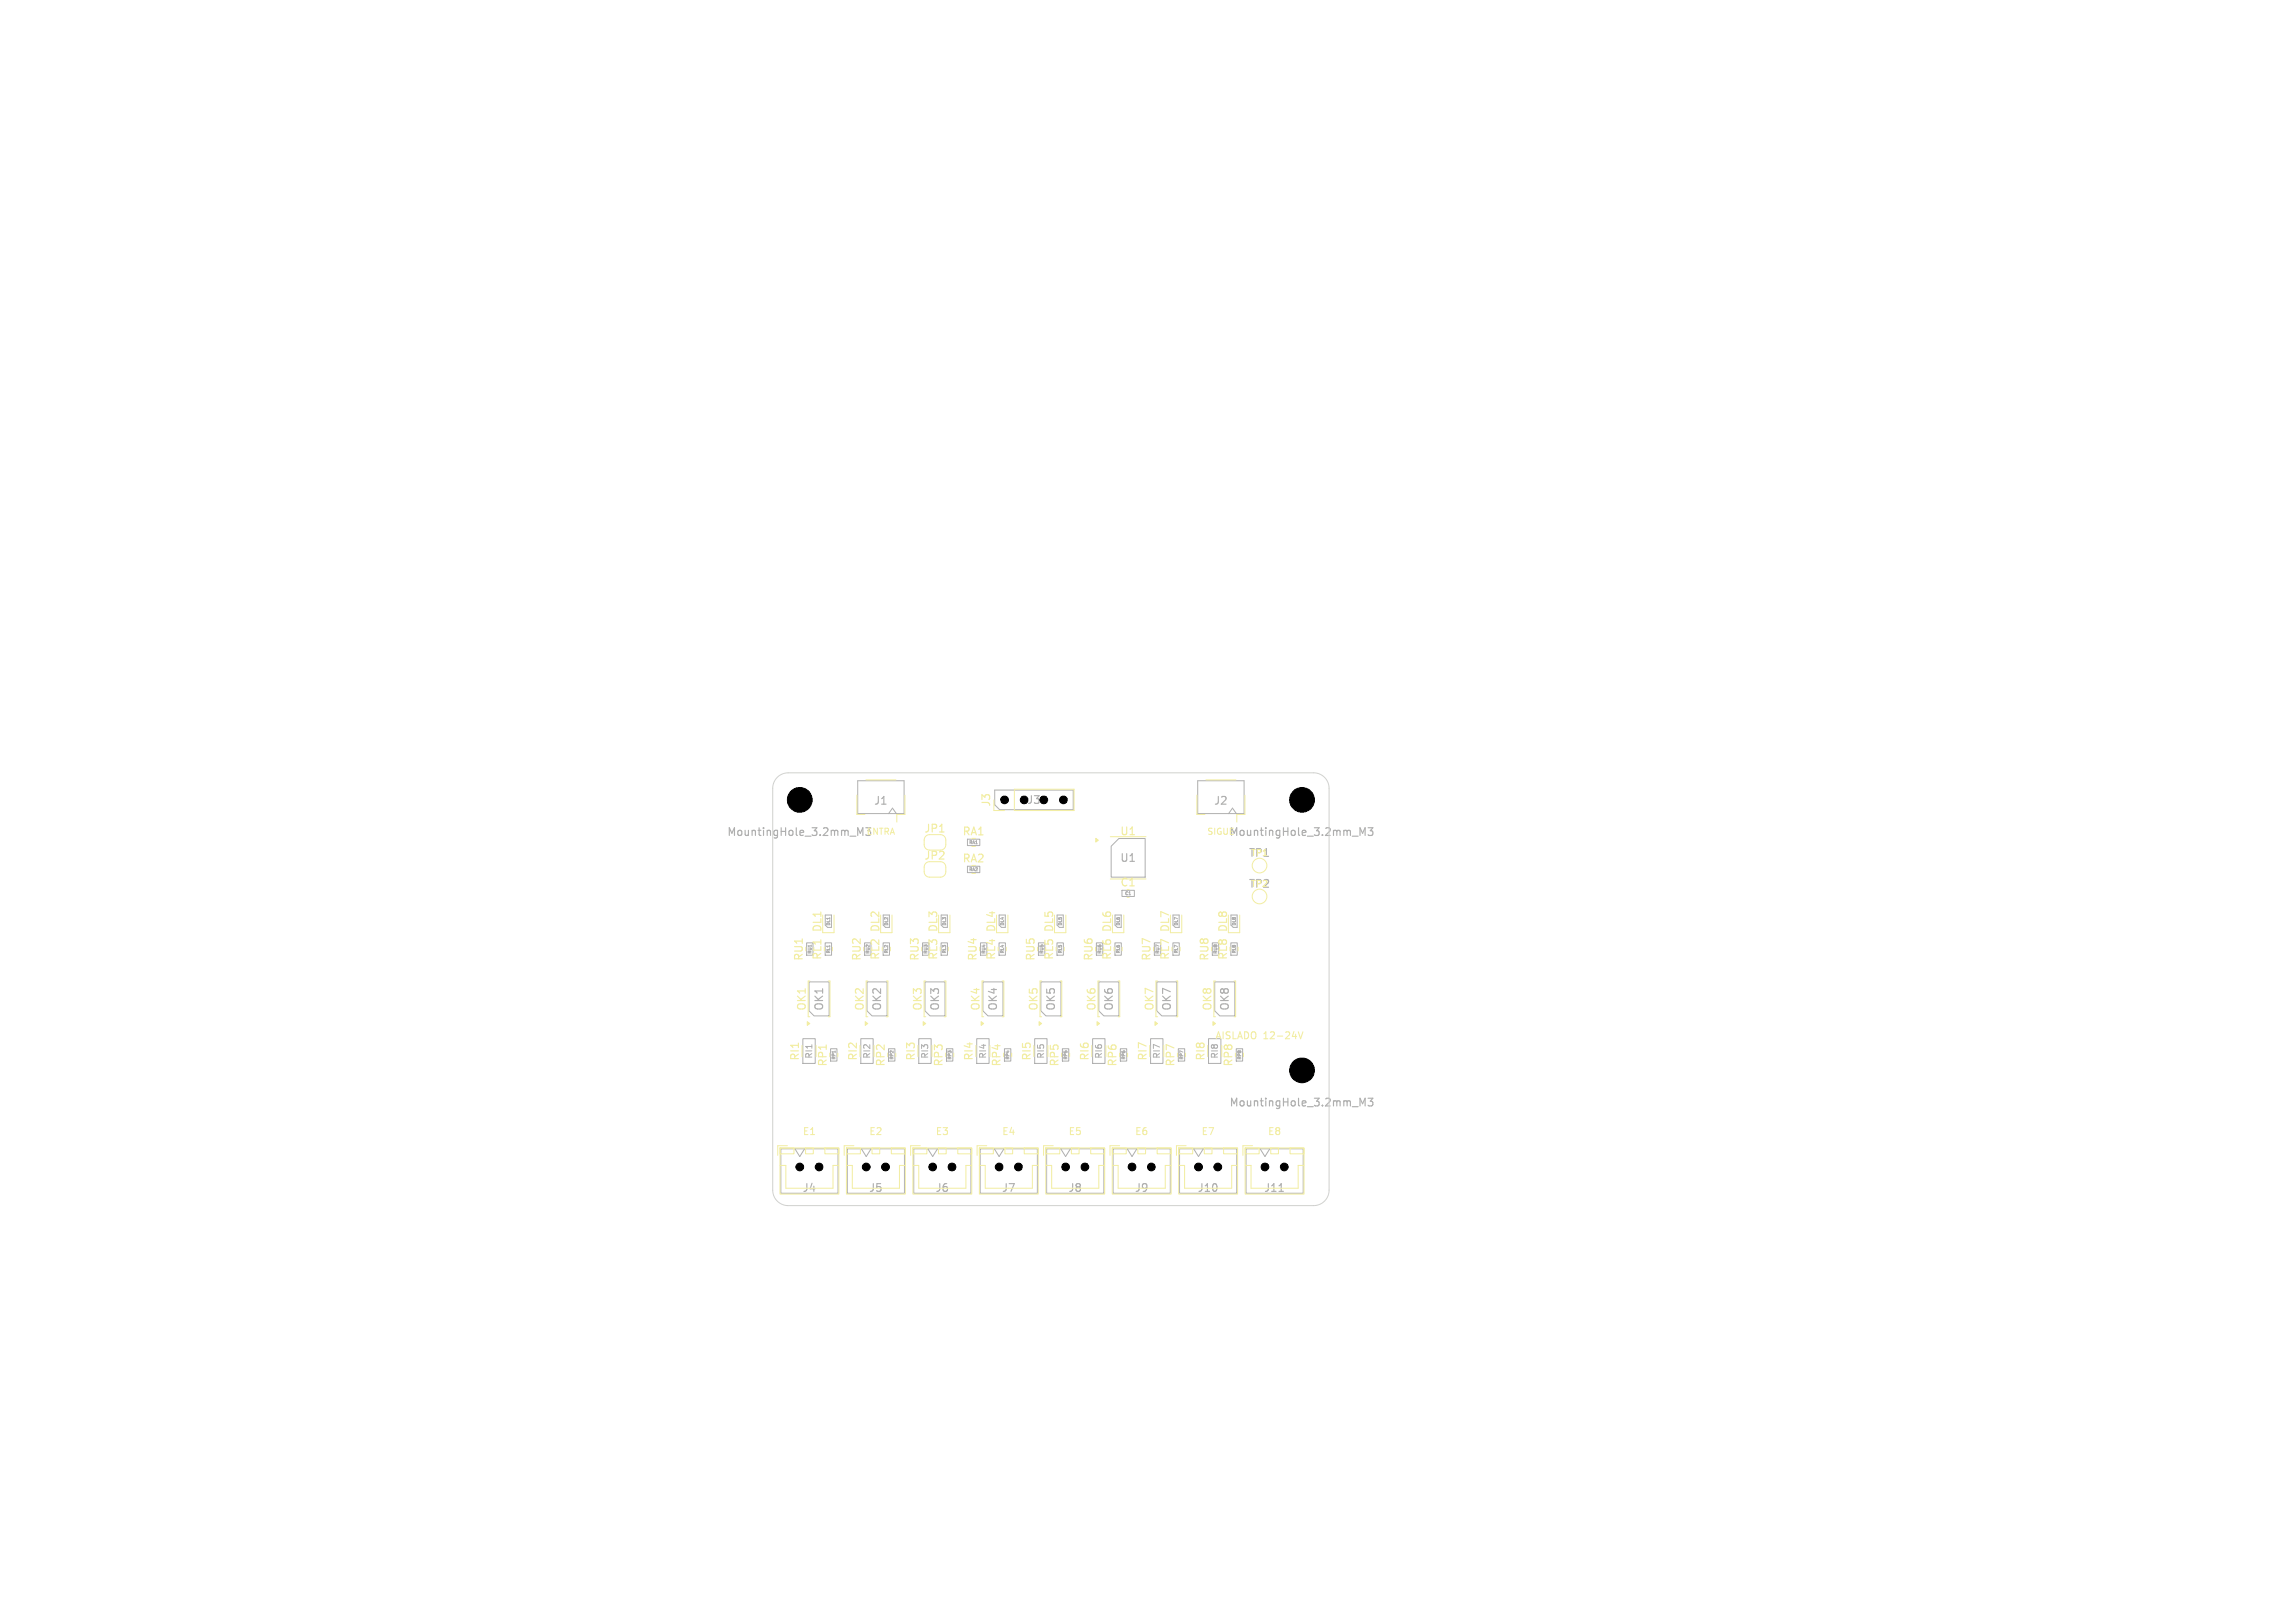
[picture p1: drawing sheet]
<svg xmlns="http://www.w3.org/2000/svg" width="297mm" height="210mm" viewBox="0 0 297 210" stroke-linecap="round" stroke-linejoin="round" font-family="sans-serif">
<defs><g id="words">
<g font-size="1.4" fill="#afafaf">
<text x="113" y="104.3">J1</text>
<text x="132.8" y="104.2">J3</text>
<text x="157" y="104.3">J2</text>
<text x="94" y="108.4">MountingHole_3.2mm_M3</text>
<text x="144.9" y="111.7">U1</text>
<text x="159" y="108.4">MountingHole_3.2mm_M3</text>
<text x="106.7" y="130.9" transform="rotate(-90 106.7 130.9)">OK1</text>
<text x="114.2" y="130.9" transform="rotate(-90 114.2 130.9)">OK2</text>
<text x="121.7" y="130.9" transform="rotate(-90 121.7 130.9)">OK3</text>
<text x="129.2" y="130.9" transform="rotate(-90 129.2 130.9)">OK4</text>
<text x="136.7" y="130.9" transform="rotate(-90 136.7 130.9)">OK5</text>
<text x="144.2" y="130.9" transform="rotate(-90 144.2 130.9)">OK6</text>
<text x="151.7" y="130.9" transform="rotate(-90 151.7 130.9)">OK7</text>
<text x="159.2" y="130.9" transform="rotate(-90 159.2 130.9)">OK8</text>
<text x="159" y="143.4">MountingHole_3.2mm_M3</text>
<text x="103.8" y="154.4">J4</text>
<text x="112.4" y="154.4">J5</text>
<text x="121" y="154.4">J6</text>
<text x="129.6" y="154.4">J7</text>
<text x="138.2" y="154.4">J8</text>
<text x="146.8" y="154.4">J9</text>
<text x="154.9" y="154.4">J10</text>
<text x="163.5" y="154.4">J11</text>
</g>
<g font-size="1.4" fill="#f2eda1">
<text x="119.5" y="107.9">JP1</text>
<text x="128.3" y="104.5" transform="rotate(-90 128.3 104.5)">J3</text>
<text x="119.5" y="111.4">JP2</text>
<text x="124.5" y="111.8">RA2</text>
<text x="124.5" y="108.3">RA1</text>
<text x="144.9" y="108.3">U1</text>
<text x="161.5" y="111.1">TP1</text>
<text x="144.9" y="114.9">C1</text>
<text x="161.5" y="115.1">TP2</text>
<text x="104.1" y="124.4" transform="rotate(-90 104.1 124.4)">RU1</text>
<text x="106.5" y="124.3" transform="rotate(-90 106.5 124.3)">RL1</text>
<text x="106.5" y="120.7" transform="rotate(-90 106.5 120.7)">DL1</text>
<text x="111.6" y="124.4" transform="rotate(-90 111.6 124.4)">RU2</text>
<text x="114" y="124.3" transform="rotate(-90 114 124.3)">RL2</text>
<text x="114" y="120.7" transform="rotate(-90 114 120.7)">DL2</text>
<text x="119.1" y="124.4" transform="rotate(-90 119.1 124.4)">RU3</text>
<text x="121.5" y="124.3" transform="rotate(-90 121.5 124.3)">RL3</text>
<text x="121.5" y="120.7" transform="rotate(-90 121.5 120.7)">DL3</text>
<text x="126.6" y="124.4" transform="rotate(-90 126.6 124.4)">RU4</text>
<text x="129" y="124.3" transform="rotate(-90 129 124.3)">RL4</text>
<text x="129" y="120.7" transform="rotate(-90 129 120.7)">DL4</text>
<text x="134.1" y="124.4" transform="rotate(-90 134.1 124.4)">RU5</text>
<text x="136.5" y="124.3" transform="rotate(-90 136.5 124.3)">RL5</text>
<text x="136.5" y="120.7" transform="rotate(-90 136.5 120.7)">DL5</text>
<text x="141.6" y="124.4" transform="rotate(-90 141.6 124.4)">RU6</text>
<text x="144" y="124.3" transform="rotate(-90 144 124.3)">RL6</text>
<text x="144" y="120.7" transform="rotate(-90 144 120.7)">DL6</text>
<text x="149.1" y="124.4" transform="rotate(-90 149.1 124.4)">RU7</text>
<text x="151.5" y="124.3" transform="rotate(-90 151.5 124.3)">RL7</text>
<text x="151.5" y="120.7" transform="rotate(-90 151.5 120.7)">DL7</text>
<text x="156.6" y="124.4" transform="rotate(-90 156.6 124.4)">RU8</text>
<text x="159" y="124.3" transform="rotate(-90 159 124.3)">RL8</text>
<text x="159" y="120.7" transform="rotate(-90 159 120.7)">DL8</text>
<text x="104.5" y="130.9" transform="rotate(-90 104.5 130.9)">OK1</text>
<text x="112" y="130.9" transform="rotate(-90 112 130.9)">OK2</text>
<text x="119.5" y="130.9" transform="rotate(-90 119.5 130.9)">OK3</text>
<text x="127" y="130.9" transform="rotate(-90 127 130.9)">OK4</text>
<text x="134.5" y="130.9" transform="rotate(-90 134.5 130.9)">OK5</text>
<text x="142" y="130.9" transform="rotate(-90 142 130.9)">OK6</text>
<text x="149.5" y="130.9" transform="rotate(-90 149.5 130.9)">OK7</text>
<text x="157" y="130.9" transform="rotate(-90 157 130.9)">OK8</text>
<text x="103.6" y="137.3" transform="rotate(-90 103.6 137.3)">RI1</text>
<text x="111.1" y="137.3" transform="rotate(-90 111.1 137.3)">RI2</text>
<text x="118.6" y="137.3" transform="rotate(-90 118.6 137.3)">RI3</text>
<text x="126.1" y="137.3" transform="rotate(-90 126.1 137.3)">RI4</text>
<text x="133.6" y="137.3" transform="rotate(-90 133.6 137.3)">RI5</text>
<text x="141.1" y="137.3" transform="rotate(-90 141.1 137.3)">RI6</text>
<text x="148.6" y="137.3" transform="rotate(-90 148.6 137.3)">RI7</text>
<text x="156.1" y="137.3" transform="rotate(-90 156.1 137.3)">RI8</text>
<text x="107.2" y="138.1" transform="rotate(-90 107.2 138.1)">RP1</text>
<text x="114.7" y="138.1" transform="rotate(-90 114.7 138.1)">RP2</text>
<text x="122.2" y="138.1" transform="rotate(-90 122.2 138.1)">RP3</text>
<text x="129.7" y="138.1" transform="rotate(-90 129.7 138.1)">RP4</text>
<text x="137.2" y="138.1" transform="rotate(-90 137.2 138.1)">RP5</text>
<text x="144.7" y="138.1" transform="rotate(-90 144.7 138.1)">RP6</text>
<text x="152.2" y="138.1" transform="rotate(-90 152.2 138.1)">RP7</text>
<text x="159.7" y="138.1" transform="rotate(-90 159.7 138.1)">RP8</text>
</g>
<g font-size="1.3" fill="#f2eda1">
<text x="157.2" y="134.7">AISLADO 12-24V</text>
<text x="103.8" y="147.1">E1</text>
<text x="112.4" y="147.1">E2</text>
<text x="121" y="147.1">E3</text>
<text x="129.6" y="147.1">E4</text>
<text x="138.2" y="147.1">E5</text>
<text x="146.8" y="147.1">E6</text>
<text x="155.4" y="147.1">E7</text>
<text x="164" y="147.1">E8</text>
</g>
<g font-size="1.1" fill="#f2eda1">
<text x="112.1" y="108.2">ENTRA</text>
<text x="156.1" y="108.2">SIGUE</text>
<text x="105.3" y="137.1" transform="rotate(-90 105.3 137.1)">RI1</text>
<text x="112.8" y="137.1" transform="rotate(-90 112.8 137.1)">RI2</text>
<text x="120.3" y="137.1" transform="rotate(-90 120.3 137.1)">RI3</text>
<text x="127.8" y="137.1" transform="rotate(-90 127.8 137.1)">RI4</text>
<text x="135.3" y="137.1" transform="rotate(-90 135.3 137.1)">RI5</text>
<text x="142.8" y="137.1" transform="rotate(-90 142.8 137.1)">RI6</text>
<text x="150.3" y="137.1" transform="rotate(-90 150.3 137.1)">RI7</text>
<text x="157.8" y="137.1" transform="rotate(-90 157.8 137.1)">RI8</text>
</g>
<g font-size=".6" fill="#afafaf">
<text x="125.4" y="112.8">RA2</text>
<text x="125.4" y="109.3">RA1</text>
<text x="107.5" y="119.8" transform="rotate(-90 107.5 119.8)">DL1</text>
<text x="115" y="119.8" transform="rotate(-90 115 119.8)">DL2</text>
<text x="122.5" y="119.8" transform="rotate(-90 122.5 119.8)">DL3</text>
<text x="130" y="119.8" transform="rotate(-90 130 119.8)">DL4</text>
<text x="137.5" y="119.8" transform="rotate(-90 137.5 119.8)">DL5</text>
<text x="145" y="119.8" transform="rotate(-90 145 119.8)">DL6</text>
<text x="145.6" y="115.9">C1</text>
<text x="152.5" y="119.8" transform="rotate(-90 152.5 119.8)">DL7</text>
<text x="160" y="119.8" transform="rotate(-90 160 119.8)">DL8</text>
<text x="107.5" y="123.4" transform="rotate(-90 107.5 123.4)">RL1</text>
<text x="115" y="123.4" transform="rotate(-90 115 123.4)">RL2</text>
<text x="122.5" y="123.4" transform="rotate(-90 122.5 123.4)">RL3</text>
<text x="130" y="123.4" transform="rotate(-90 130 123.4)">RL4</text>
<text x="137.5" y="123.4" transform="rotate(-90 137.5 123.4)">RL5</text>
<text x="145" y="123.4" transform="rotate(-90 145 123.4)">RL6</text>
<text x="152.5" y="123.4" transform="rotate(-90 152.5 123.4)">RL7</text>
<text x="160" y="123.4" transform="rotate(-90 160 123.4)">RL8</text>
<text x="108.2" y="137.1" transform="rotate(-90 108.2 137.1)">RP1</text>
<text x="115.7" y="137.1" transform="rotate(-90 115.7 137.1)">RP2</text>
<text x="123.2" y="137.1" transform="rotate(-90 123.2 137.1)">RP3</text>
<text x="130.7" y="137.1" transform="rotate(-90 130.7 137.1)">RP4</text>
<text x="138.2" y="137.1" transform="rotate(-90 138.2 137.1)">RP5</text>
<text x="145.7" y="137.1" transform="rotate(-90 145.7 137.1)">RP6</text>
<text x="153.2" y="137.1" transform="rotate(-90 153.2 137.1)">RP7</text>
<text x="160.7" y="137.1" transform="rotate(-90 160.7 137.1)">RP8</text>
</g>
<g font-size=".6" fill="#f2eda1">
<text x="105.1" y="123.5" transform="rotate(-90 105.1 123.5)">RU1</text>
<text x="112.6" y="123.5" transform="rotate(-90 112.6 123.5)">RU2</text>
<text x="120.1" y="123.5" transform="rotate(-90 120.1 123.5)">RU3</text>
<text x="127.6" y="123.5" transform="rotate(-90 127.6 123.5)">RU4</text>
<text x="135.1" y="123.5" transform="rotate(-90 135.1 123.5)">RU5</text>
<text x="142.6" y="123.5" transform="rotate(-90 142.6 123.5)">RU6</text>
<text x="150.1" y="123.5" transform="rotate(-90 150.1 123.5)">RU7</text>
<text x="157.6" y="123.5" transform="rotate(-90 157.6 123.5)">RU8</text>
</g>
</g></defs>
<g fill="none" stroke="#afafaf" stroke-width=".15">
<path d="M102.7 103.4h.6M102.7 103v1M103.3 103v1M103.7 104h.6M103.7 103.2l.3-.2v1M111 108.1v-1l.3 .7 .4-.7v1M167.7 103v1M167.7 103.4h.6M168.3 103v1M168.7 103.1l.4-.1 .2 .1v.1l-.6 .8h.6M176 108.1v-1l.3 .7 .4-.7v1M177 107.1h.7l-.4 .4 .3 .1v.4l-.1 .1-.5-.1"/>
<path d="M167.7 138v1M167.7 138.4h.6M168.3 138v1M168.7 138h.6l-.3 .3 .3 .1v.5l-.2 .1-.4-.1M165.5 154.2h.6M176 143.1v-1l.3 .7 .4-.7v1M177 142.1h.7l-.4 .4 .3 .1v.4l-.1 .1-.5-.1"/>
</g>
<g fill="none" stroke="#afafaf" stroke-width=".13">
<path d="M106.8 118.4h.8v1.6h-.5l-.3-.3M111 101h6v4.3h-6zM114.3 118.4h.8v1.6h-.5l-.3-.3M115 105.3l.5-.7 .5 .7M121.8 118.4h.8v1.6h-.5l-.3-.3M125.2 112.1h1.6v.8h-1.6zM125.2 108.6h1.6v.8h-1.6zM128.7 102.2h10.2v2.6h-9.5l-.7-.7zM129.3 118.4h.8v1.6h-.5l-.3-.3M136.8 118.4h.8v1.6h-.5l-.3-.3M143.8 109.5l1-1h3.4v5h-4.4zM144.3 118.4h.8v1.6h-.5l-.3-.3"/>
<path d="M145.2 115.2h1.6v.8h-1.6zM151.8 118.4h.8v1.6h-.5l-.3-.3M155 101h6v4.3h-6zM159 105.3l.5-.7 .5 .7M159.3 118.4h.8v1.6h-.5l-.3-.3M103.9 134.4h1.6v3.2h-1.6zM104.4 122h.8v1.6h-.8zM104.7 127.1h2.6v4.4h-1.9l-.7-.7zM106.8 122h.8v1.6h-.8zM107.5 135.7h.8v1.6h-.8zM111.4 134.4h1.6v3.2h-1.6zM111.9 122h.8v1.6h-.8z"/>
<path d="M112.2 127.1h2.6v4.4h-2l-.6-.7zM114.3 122h.8v1.6h-.8zM115 135.7h.8v1.6h-.8zM118.9 134.4h1.6v3.2h-1.6zM119.4 122h.8v1.6h-.8zM119.7 127.1h2.6v4.4h-1.9l-.7-.7zM121.8 122h.8v1.6h-.8zM122.5 135.7h.8v1.6h-.8zM126.4 134.4h1.6v3.2h-1.6zM126.9 122h.8v1.6h-.8zM127.2 127.1h2.6v4.4h-2l-.6-.7zM129.3 122h.8v1.6h-.8z"/>
<path d="M130 135.7h.8v1.6h-.8zM133.9 134.4h1.6v3.2h-1.6zM134.4 122h.8v1.6h-.8zM134.7 127.1h2.6v4.4h-2l-.6-.7zM136.8 122h.8v1.6h-.8zM137.5 135.7h.8v1.6h-.8zM141.4 134.4h1.6v3.2h-1.6zM141.9 122h.8v1.6h-.8zM142.2 127.1h2.6v4.4h-2l-.6-.7zM144.3 122h.8v1.6h-.8zM145 135.7h.8v1.6h-.8zM148.9 134.4h1.6v3.2h-1.6z"/>
<path d="M149.4 122h.8v1.6h-.8zM149.7 127.1h2.6v4.4h-2l-.6-.7zM151.8 122h.8v1.6h-.8zM152.5 135.7h.8v1.6h-.8zM156.4 134.4h1.6v3.2h-1.6zM156.9 122h.8v1.6h-.8zM157.2 127.1h2.6v4.4h-2l-.6-.7zM159.3 122h.8v1.6h-.8zM160 135.7h.8v1.6h-.8zM101 148.7h7.5v5.7h-7.5zM102.9 148.7l.6 1 .6-1M109.7 148.7h7.3v5.7h-7.3z"/>
<path d="M111.5 148.7l.6 1 .6-1M118.2 148.7h7.4v5.7h-7.4zM120.1 148.7l.6 1 .6-1M126.8 148.7h7.5v5.7h-7.5zM128.7 148.7l.6 1 .6-1M135.5 148.7h7.3v5.7h-7.3zM137.3 148.7l.6 1 .6-1M144 148.7h7.4v5.7h-7.4zM145.9 148.7l.6 1 .6-1M152.6 148.7h7.5v5.7h-7.5zM154.5 148.7l.6 1 .6-1M161.3 148.7h7.4v5.7h-7.4z"/>
<path d="M163.1 148.7l.6 1 .6-1"/>
</g>
<g fill="none" stroke="#f2eda1" stroke-width=".13">
<path d="M106.5 118.4v2.3h1.4v-2.3M110.9 102.9v2.5h1M112.1 100.9h3.8M114 118.4v2.3h1.4v-2.3M117.1 102.9v2.5h-1v1M120.3 108a.7 .7 0 0 0-.7 .7v.6a.7 .7 0 0 0 .7 .7M120.3 111.5a.7 .7 0 0 0-.7 .7v.6a.7 .7 0 0 0 .7 .7h1.4a.7 .7 0 0 0 .7-.7v-.6a.7 .7 0 0 0-.7-.7M121.5 118.4v2.3h1.4v-2.3M121.7 108a.7 .7 0 0 1 .7 .7v.6a.7 .7 0 0 1-.7 .7M125.8 113h.4M125.8 109.5h.4M128.6 104.9h1.4"/>
<path d="M129 118.4v2.3h1.4v-2.3M131.3 102.1h7.7v2.8h-7.7zM136.5 118.4v2.3h1.4v-2.3M143.7 108.3h4.6M143.7 113.7h4.6M144 118.4v2.3h1.4v-2.3M145.9 116.1h.2M151.5 118.4v2.3h1.4v-2.3M154.9 102.9v2.5h1M156.1 100.9h3.8M159 118.4v2.3h1.4v-2.3M161.1 102.9v2.5h-1v1"/>
<path d="M104.8 126.9h-.2v4.7h.2M107.2 126.9h.2v4.7h-.2M107.7 122.6v.4M108.4 136.3v.4M112.3 126.9h-.2v4.7h.2M114.7 126.9h.2v4.7h-.2M115.2 122.6v.4M115.9 136.3v.4M119.8 126.9h-.2v4.7h.2M122.2 126.9h.2v4.7h-.2M122.7 122.6v.4M123.4 136.3v.4"/>
<path d="M127.3 126.9h-.2v4.7h.2M129.7 126.9h.2v4.7h-.2M130.2 122.6v.4M130.9 136.3v.4M134.8 126.9h-.2v4.7h.2M137.2 126.9h.2v4.7h-.2M137.7 122.6v.4M138.4 136.3v.4M142.3 126.9h-.2v4.7h.2M144.7 126.9h.2v4.7h-.2M145.2 122.6v.4M145.9 136.3v.4"/>
<path d="M149.8 126.9h-.2v4.7h.2M152.2 126.9h.2v4.7h-.2M152.7 122.6v.4M153.4 136.3v.4M157.3 126.9h-.2v4.7h.2M159.7 126.9h.2v4.7h-.2M160.2 122.6v.4M160.9 136.3v.4M168 133.5l.3 .9 .3-.9M100.9 148.5h7.7v6h-7.7zM100.9 148.6h1.9v.7h-1.9zM100.9 150.8h.8v3h6.1v-3h.7"/>
<path d="M101.9 148.3h-1.3v1.2M104.3 148.6h.9v.7h-.9zM106.7 148.6h1.8v.7h-1.8zM109.5 148.5h7.7v6h-7.7zM109.5 148.6h1.8v.7h-1.8zM109.5 150.8h.8v3h6.1v-3h.7M110.5 148.3h-1.2v1.2M112.8 148.6h1.1v.7h-1.1zM115.4 148.6h1.7v.7h-1.7zM118.1 148.5h7.7v6h-7.7zM118.1 148.6h1.8v.7h-1.8zM118.1 150.8h.8v3h6.1v-3h.8"/>
<path d="M119.1 148.3h-1.3v1.2M121.4 148.6h1v.7h-1zM123.9 148.6h1.9v.7h-1.9zM126.7 148.5h7.7v6h-7.7zM126.7 148.6h1.8v.7h-1.8zM126.7 150.8h.8v3h6.1v-3h.7M127.7 148.3h-1.3v1.2M130.1 148.6h.9v.7h-.9zM132.5 148.6h1.8v.7h-1.8zM135.3 148.5h7.7v6h-7.7zM135.3 148.6h1.8v.7h-1.8zM135.3 150.8h.8v3h6.1v-3h.7"/>
<path d="M136.3 148.3h-1.2v1.2M138.6 148.6h1.1v.7h-1.1zM141.2 148.6h1.7v.7h-1.7zM143.9 148.5h7.7v6h-7.7zM143.9 148.6h1.8v.7h-1.8zM143.9 150.8h.8v3h6.1v-3h.8M144.9 148.3h-1.3v1.2M147.2 148.6h1v.7h-1zM149.7 148.6h1.9v.7h-1.9zM152.5 148.5h7.7v6h-7.7zM152.5 148.6h1.8v.7h-1.8zM152.5 150.8h.8v3h6.1v-3h.7"/>
<path d="M153.5 148.3h-1.3v1.2M155.9 148.6h.9v.7h-.9zM158.3 148.6h1.8v.7h-1.8zM161.1 148.5h7.7v6h-7.7zM161.1 148.6h1.8v.7h-1.8zM161.1 150.8h.8v3h6.1v-3h.7M162.1 148.3h-1.2v1.2M164.4 148.6h1.1v.7h-1.1zM166.9 148.6h1.8v.7h-1.8z"/>
<circle cx="163" cy="112" r=".95"/>
<circle cx="163" cy="116" r=".95"/>
</g>
<path d="M121.6 107.7h.6" fill="none" stroke="#f2eda1" stroke-width=".15"/>
<g fill="#f2eda1" stroke="#f2eda1" stroke-width=".13">
<path d="M134.5 132.2l.3 .2-.3 .3z"/>
<path d="M141.8 108.5l.3 .2-.3 .3z"/>
<path d="M119.5 132.2l.3 .2-.3 .3z"/>
<path d="M142 132.2l.3 .2-.3 .3z"/>
<path d="M104.5 132.2l.3 .2-.3 .3z"/>
<path d="M157 132.2l.3 .2-.3 .3z"/>
<path d="M149.5 132.2l.3 .2-.3 .3z"/>
<path d="M127 132.2l.3 .2-.3 .3z"/>
<path d="M112 132.2l.3 .2-.3 .3z"/>
</g>
<path d="M100.6 100.6a2 2 0 0 1 1.4-.6h68a2 2 0 0 1 2 2v52a2 2 0 0 1-2 2h-68a2 2 0 0 1-2-2v-52a2 2 0 0 1 .6-1.4z" fill="none" stroke="#d0d2cd" stroke-width=".13"/>
<g fill="#000" stroke="#000" stroke-width=".13">
<circle cx="103.5" cy="103.5" r="1.6"/>
<circle cx="130" cy="103.5" r=".5"/>
<circle cx="132.5" cy="103.5" r=".5"/>
<circle cx="135.1" cy="103.5" r=".5"/>
<circle cx="137.6" cy="103.5" r=".5"/>
<circle cx="168.5" cy="103.5" r="1.6"/>
<circle cx="168.5" cy="138.5" r="1.6"/>
<circle cx="103.5" cy="151" r=".5"/>
<circle cx="106" cy="151" r=".5"/>
<circle cx="112.1" cy="151" r=".5"/>
<circle cx="114.6" cy="151" r=".5"/>
<circle cx="120.7" cy="151" r=".5"/>
<circle cx="123.2" cy="151" r=".5"/>
<circle cx="129.3" cy="151" r=".5"/>
<circle cx="131.8" cy="151" r=".5"/>
<circle cx="137.9" cy="151" r=".5"/>
<circle cx="140.4" cy="151" r=".5"/>
<circle cx="146.5" cy="151" r=".5"/>
<circle cx="149" cy="151" r=".5"/>
<circle cx="155.1" cy="151" r=".5"/>
<circle cx="157.6" cy="151" r=".5"/>
<circle cx="163.7" cy="151" r=".5"/>
<circle cx="166.2" cy="151" r=".5"/>
</g>
<use href="#words"/>
</svg>
